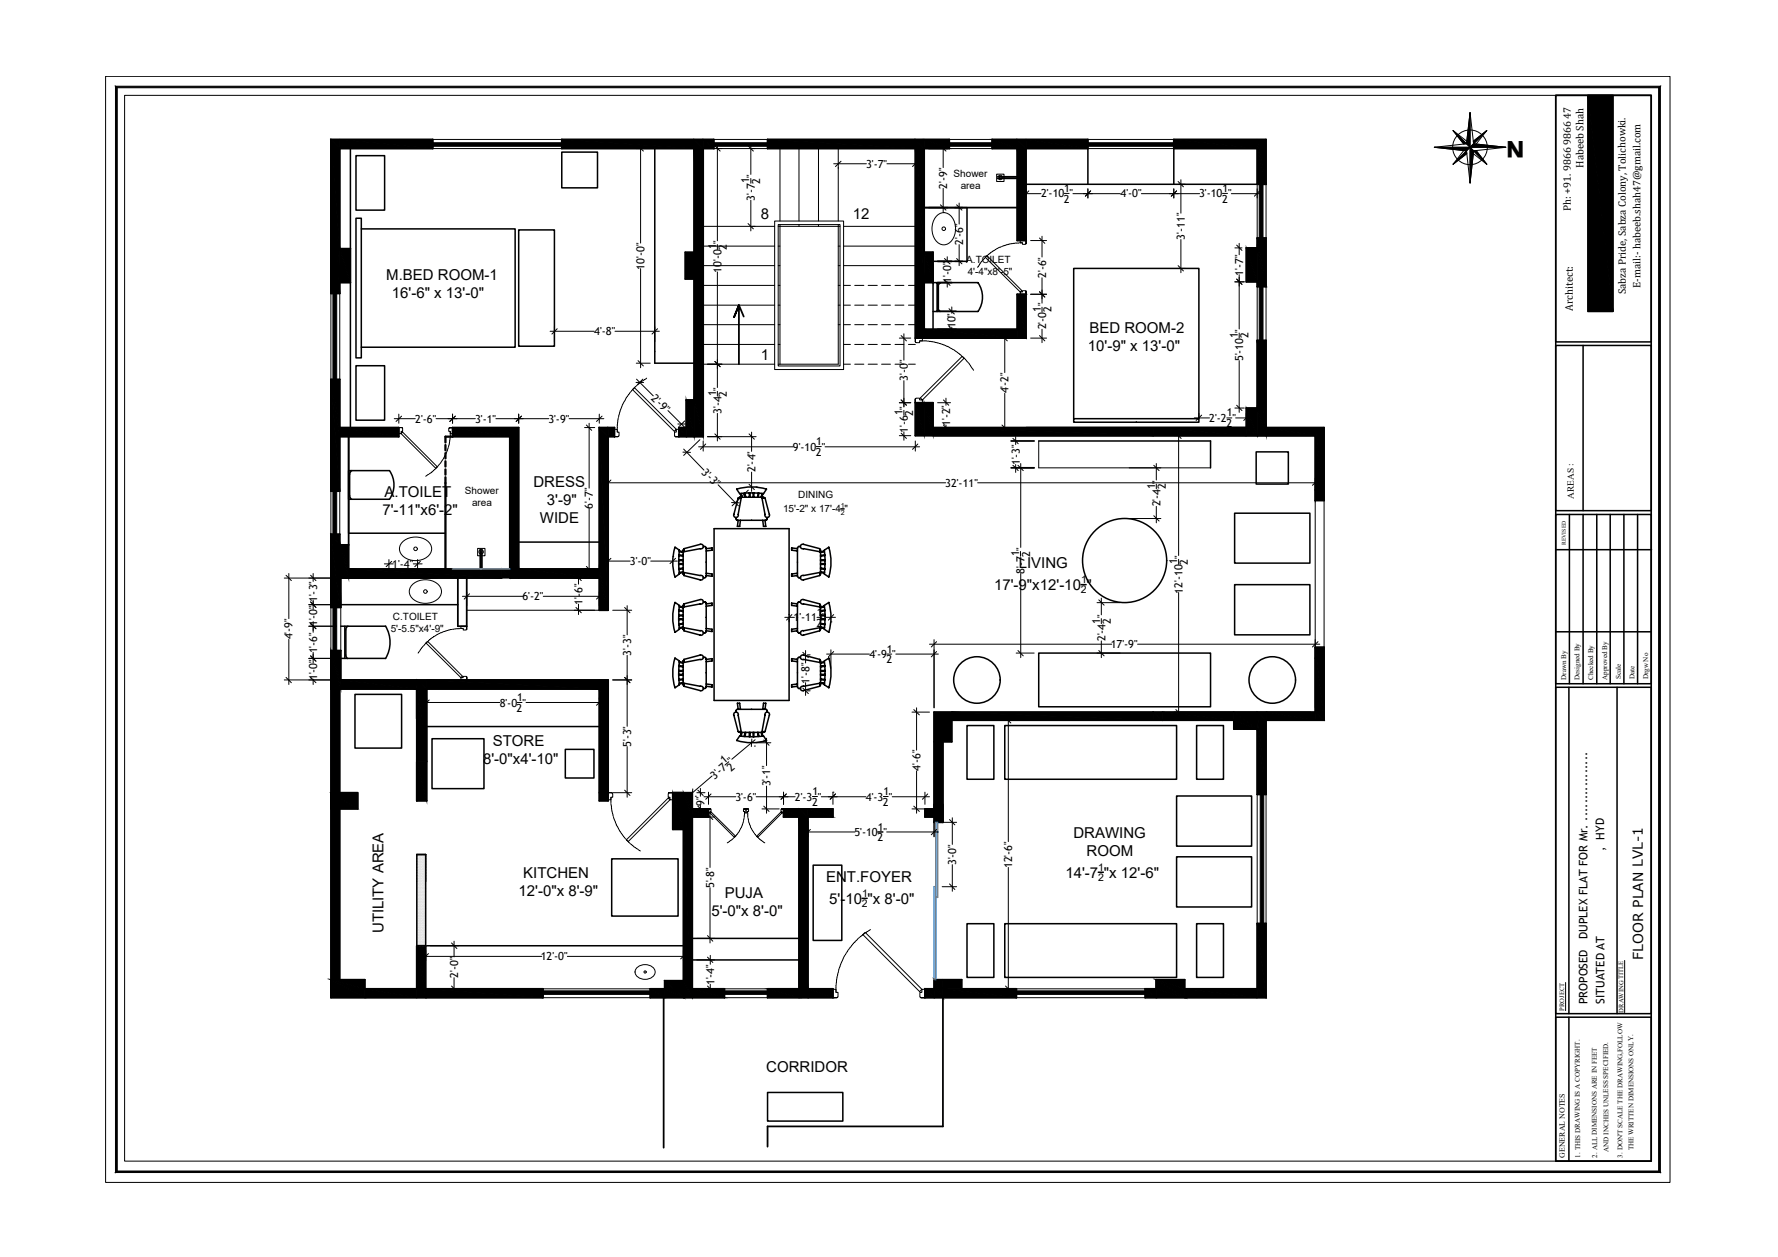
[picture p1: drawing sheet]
<svg xmlns="http://www.w3.org/2000/svg" width="297mm" height="210mm" viewBox="0 0 297 210" stroke-linecap="round" stroke-linejoin="round" font-family="sans-serif">
<defs><g id="words">
<text font-size="3.7" x="254.7" y="23.5" transform="rotate(180 254.7 23.5)">N</text>
<g font-size="2.5">
<text x="127.1" y="36.5">8</text>
<text x="142.4" y="36.5">12</text>
<text x="64.5" y="46.8">M.BED ROOM-1</text>
<text x="65.5" y="49.8">16'-6&quot; x 13'-0&quot;</text>
<text x="181.7" y="58.6">10'-9&quot; x 13'-0&quot;</text>
<text x="182" y="55.6">BED ROOM-2</text>
<text x="127.1" y="60.2">1</text>
<text x="64.2" y="83.1">A.TOILET</text>
<text x="89.1" y="81.4">DRESS</text>
<text x="63.9" y="86.1">7'-11&quot;x6'-2&quot;</text>
<text x="90.2" y="87.4">WIDE</text>
<text x="91.4" y="84.4">3'-9&quot;</text>
<text x="170.2" y="95">LIVING</text>
<text x="166.1" y="98.6">17'-9&quot;x12'-10 &quot;</text>
<text x="82.3" y="124.6">STORE</text>
<text x="80.7" y="127.6">8'-0&quot;x4'-10&quot;</text>
<text x="179.3" y="140">DRAWING</text>
<text x="181.5" y="143">ROOM</text>
<text x="86.6" y="149.7">12'-0&quot;x 8'-9&quot;</text>
<text x="87.4" y="146.7">KITCHEN</text>
<text x="121.1" y="150">PUJA</text>
<text x="138" y="147.4">ENT.FOYER</text>
<text x="178" y="146.6">14'-7 &quot;x 12'-6&quot;</text>
<text x="64.1" y="155.9" transform="rotate(-90 64.1 155.9)">UTILITY AREA</text>
<text x="118.8" y="153">5'-0&quot;x 8'-0&quot;</text>
<text x="138.5" y="151">5'-10 &quot;x 8'-0&quot;</text>
<text x="128" y="179.1">CORRIDOR</text>
</g>
<text font-size="2.3" x="274.5" y="160.3" transform="rotate(-90 274.5 160.3)">FLOOR PLAN LVL-1</text>
<g font-size="2">
<text x="268" y="142.2" transform="rotate(-90 268 142.2)">, HYD</text>
<text x="265.2" y="156.8" transform="rotate(-90 265.2 156.8)">DUPLEX FLAT FOR Mr. ................</text>
<text x="265.2" y="167.8" transform="rotate(-90 265.2 167.8)">PROPOSED</text>
<text x="268" y="167.7" transform="rotate(-90 268 167.7)">SITUATED AT</text>
</g>
<g font-size="1.9">
<text x="144.7" y="28">3'-7&quot;</text>
<text x="125.2" y="30.6" transform="rotate(-90 125.2 30.6)">1</text>
<text x="126.1" y="33.5" transform="rotate(-90 126.1 33.5)">3'-7 &quot;</text>
<text x="127" y="30.7" transform="rotate(-90 127 30.7)">2</text>
<text x="158.2" y="31.5" transform="rotate(-90 158.2 31.5)">2'-9&quot;</text>
<text x="173.9" y="33">2'-10 &quot;</text>
<text x="177.7" y="33.9">2</text>
<text x="177.8" y="32.1">1</text>
<text x="187.2" y="33">4'-0&quot;</text>
<text x="200.3" y="33">3'-10 &quot;</text>
<text x="204.2" y="33.9">2</text>
<text x="204.2" y="32.1">1</text>
<text x="119.6" y="41.7" transform="rotate(-90 119.6 41.7)">1</text>
<text x="120.5" y="40.8" transform="rotate(-90 120.5 40.8)">&quot;</text>
<text x="121.4" y="41.8" transform="rotate(-90 121.4 41.8)">2</text>
<text x="160.9" y="40.9" transform="rotate(-90 160.9 40.9)">2'-6&quot;</text>
<text x="197.9" y="40.1" transform="rotate(-90 197.9 40.1)">3'-11&quot;</text>
<text x="107.7" y="45.1" transform="rotate(-90 107.7 45.1)">10'-0&quot;</text>
<text x="120.5" y="45.6" transform="rotate(-90 120.5 45.6)">10'-0</text>
<text x="158.9" y="47.3" transform="rotate(-90 158.9 47.3)">1'-0&quot;</text>
<text x="174.7" y="46.5" transform="rotate(-90 174.7 46.5)">2'-6&quot;</text>
<text x="207.7" y="46.1" transform="rotate(-90 207.7 46.1)">1'-7&quot;</text>
<text x="173.8" y="52.1" transform="rotate(-90 173.8 52.1)">1</text>
<text x="175.6" y="52.2" transform="rotate(-90 175.6 52.2)">2</text>
<text x="99.3" y="56">4'-8&quot;</text>
<text x="159.6" y="54.8" transform="rotate(-90 159.6 54.8)">10&quot;</text>
<text x="174.7" y="55" transform="rotate(-90 174.7 55)">2'-0 &quot;</text>
<text x="206.8" y="56.4" transform="rotate(-90 206.8 56.4)">1</text>
<text x="208.6" y="56.5" transform="rotate(-90 208.6 56.5)">2</text>
<text x="151.7" y="63.6" transform="rotate(-90 151.7 63.6)">3'-0&quot;</text>
<text x="168.5" y="65.7" transform="rotate(-90 168.5 65.7)">4'-2&quot;</text>
<text x="207.7" y="60.3" transform="rotate(-90 207.7 60.3)">5'-10 &quot;</text>
<text x="69.4" y="70.6">2'-6&quot;</text>
<text x="79.4" y="70.6">3'-1&quot;</text>
<text x="91.6" y="70.6">3'-9&quot;</text>
<text x="108.7" y="66.6" transform="rotate(45 108.7 66.6)">2'-9&quot;</text>
<text x="119.6" y="66.2" transform="rotate(-90 119.6 66.2)">1</text>
<text x="120.5" y="69.1" transform="rotate(-90 120.5 69.1)">3'-4 &quot;</text>
<text x="121.4" y="66.3" transform="rotate(-90 121.4 66.3)">2</text>
<text x="150.7" y="69.4" transform="rotate(-90 150.7 69.4)">1</text>
<text x="152.6" y="69.4" transform="rotate(-90 152.6 69.4)">2</text>
<text x="158.7" y="71.2" transform="rotate(-90 158.7 71.2)">1'-2&quot;</text>
<text x="202" y="70.5">2'-2 &quot;</text>
<text x="204.9" y="71.4">2</text>
<text x="204.9" y="69.6">1</text>
<text x="132.4" y="75.3">9'-10 &quot;</text>
<text x="136.3" y="76.2">2</text>
<text x="136.3" y="74.4">1</text>
<text x="151.6" y="72.3" transform="rotate(-90 151.6 72.3)">1'-6 &quot;</text>
<text x="170.3" y="77.7" transform="rotate(-90 170.3 77.7)">1'-3&quot;</text>
<text x="117.1" y="79" transform="rotate(46 117.1 79)">3'-3&quot;</text>
<text x="126.2" y="78.9" transform="rotate(-90 126.2 78.9)">2'-4&quot;</text>
<text x="157.9" y="81.3">32'-11&quot;</text>
<text x="192.9" y="81.7" transform="rotate(-90 192.9 81.7)">1</text>
<text x="194.8" y="81.8" transform="rotate(-90 194.8 81.8)">2</text>
<text x="99" y="85" transform="rotate(-90 99 85)">6'-7&quot;</text>
<text x="193.8" y="84.6" transform="rotate(-90 193.8 84.6)">2'-4 &quot;</text>
<text x="65.5" y="94.9">1'-4&quot;</text>
<text x="105.2" y="94.4">3'-0&quot;</text>
<text x="170.3" y="92.9" transform="rotate(-90 170.3 92.9)">1</text>
<text x="171.1" y="95.9" transform="rotate(-90 171.1 95.9)">8'-7 &quot;</text>
<text x="172.1" y="93" transform="rotate(-90 172.1 93)">2</text>
<text x="196.6" y="94.2" transform="rotate(-90 196.6 94.2)">1</text>
<text x="198.4" y="94.3" transform="rotate(-90 198.4 94.3)">2</text>
<text x="53" y="100.6" transform="rotate(-90 53 100.6)">1'-3&quot;</text>
<text x="87.3" y="100.3">6'-2&quot;</text>
<text x="97.3" y="101.1" transform="rotate(-90 97.3 101.1)">1'-6&quot;</text>
<text x="197.6" y="99.2" transform="rotate(-90 197.6 99.2)">12'-10 &quot;</text>
<text x="48.9" y="106.8" transform="rotate(-90 48.9 106.8)">4'-9&quot;</text>
<text x="53" y="104.6" transform="rotate(-90 53 104.6)">1'-0&quot;</text>
<text x="132.6" y="103.8">1'-11</text>
<text x="136.4" y="104.7">2</text>
<text x="136.5" y="102.9">1</text>
<text x="137.4" y="103.8">&quot;</text>
<text x="183.8" y="104.2" transform="rotate(-90 183.8 104.2)">1</text>
<text x="184.6" y="107.1" transform="rotate(-90 184.6 107.1)">2'-4 &quot;</text>
<text x="185.6" y="104.2" transform="rotate(-90 185.6 104.2)">2</text>
<text x="53" y="113.6" transform="rotate(-90 53 113.6)">1'-0&quot;</text>
<text x="53" y="109.1" transform="rotate(-90 53 109.1)">1'-6&quot;</text>
<text x="105.4" y="109.5" transform="rotate(-90 105.4 109.5)">3'-3&quot;</text>
<text x="145.2" y="110">4'-9 &quot;</text>
<text x="148.1" y="110.8">2</text>
<text x="148.2" y="109.1">1</text>
<text x="185.5" y="108.3">17'-9&quot;</text>
<text x="83.5" y="118">8'-0 &quot;</text>
<text x="86.3" y="118.9">2</text>
<text x="86.4" y="117.1">1</text>
<text x="135.2" y="114.2" transform="rotate(-90 135.2 114.2)">1'-8&quot;</text>
<text x="105.4" y="124.8" transform="rotate(-90 105.4 124.8)">5'-3&quot;</text>
<text x="119.3" y="130.2" transform="rotate(-40 119.3 130.2)">3'-7 &quot;</text>
<text x="121" y="127.6" transform="rotate(-40 121 127.6)">1</text>
<text x="122.1" y="129" transform="rotate(-40 122.1 129)">2</text>
<text x="128.7" y="131.4" transform="rotate(-90 128.7 131.4)">3'-1&quot;</text>
<text x="153.8" y="128.8" transform="rotate(-90 153.8 128.8)">4'-6&quot;</text>
<text x="117.7" y="134.6" transform="rotate(-90 117.7 134.6)">9&quot;</text>
<text x="122.8" y="133.7">3'-6&quot;</text>
<text x="132.8" y="133.7">2'-3 &quot;</text>
<text x="135.7" y="134.7">2</text>
<text x="135.7" y="132.9">1</text>
<text x="144.6" y="133.7">4'-3 &quot;</text>
<text x="147.5" y="134.7">2</text>
<text x="147.6" y="132.9">1</text>
<text x="142.7" y="139.7">5'-10 &quot;</text>
<text x="146.6" y="140.6">2</text>
<text x="146.6" y="138.8">1</text>
<text x="119.3" y="148.4" transform="rotate(-90 119.3 148.4)">5'-8&quot;</text>
<text x="159.7" y="144.5" transform="rotate(-90 159.7 144.5)">3'-0&quot;</text>
<text x="169.1" y="145" transform="rotate(-90 169.1 145)">12'-6&quot;</text>
<text x="90.3" y="160.4">12'-0&quot;</text>
<text x="76.5" y="163.3" transform="rotate(-90 76.5 163.3)">2'-0&quot;</text>
<text x="119.3" y="164.6" transform="rotate(-90 119.3 164.6)">1'-4&quot;</text>
</g>
<g font-size="1.8">
<text x="264.5" y="28" transform="rotate(-90 264.5 28)">Habeeb Shah</text>
<text x="262.4" y="35.2" transform="rotate(-90 262.4 35.2)">Ph: +91. 9866 9866 47</text>
<text x="262.7" y="51.9" transform="rotate(-90 262.7 51.9)">Architect:</text>
<text x="271.6" y="49.2" transform="rotate(-90 271.6 49.2)">Sabza Pride, Sabza Colony, Tolichowki.</text>
<text x="274.1" y="48.1" transform="rotate(-90 274.1 48.1)">E-mail:- habeeb.shah47@gmail.com</text>
<text x="180.5" y="99.1">2</text>
<text x="180.6" y="97.5">1</text>
<text x="144" y="149.9">1</text>
<text x="183.4" y="147.2">2</text>
<text x="183.5" y="145.5">1</text>
<text x="144" y="151.6">2</text>
</g>
<g font-size="1.7">
<text x="159.3" y="29.5">Shower</text>
<text x="160.5" y="31.5">area</text>
<text x="161.4" y="43.9">A.TOILET</text>
<text x="161.7" y="45.9">4'-4&quot;x8'-5&quot;</text>
<text x="77.7" y="82.5">Shower</text>
<text x="133.3" y="83.2">DINING</text>
<text x="78.9" y="84.5">area</text>
<text x="130.8" y="85.6">15'-2&quot; x 17'-4 &quot;</text>
<text x="65.3" y="105.5">5'-5.5&quot;x4'-9&quot;</text>
<text x="65.6" y="103.6">C.TOILET</text>
</g>
<text font-size="1.6" x="262.9" y="83.3" transform="rotate(-90 262.9 83.3)">AREAS :</text>
<text font-size="1.3" x="261.4" y="193.4" transform="rotate(-90 261.4 193.4)">GENERAL NOTES</text>
<g font-size="1.2">
<text x="140.4" y="84.9">1</text>
<text x="140.4" y="86">2</text>
<text x="261.6" y="113.6" transform="rotate(-90 261.6 113.6)">Drawn By</text>
<text x="263.8" y="113.6" transform="rotate(-90 263.8 113.6)">Designed By</text>
<text x="266.1" y="113.6" transform="rotate(-90 266.1 113.6)">Checked By</text>
<text x="268.5" y="113.6" transform="rotate(-90 268.5 113.6)">Approved By</text>
<text x="270.7" y="113.5" transform="rotate(-90 270.7 113.5)">Scale</text>
<text x="273" y="113.5" transform="rotate(-90 273 113.5)">Date</text>
<text x="275.3" y="113.5" transform="rotate(-90 275.3 113.5)">Drgw No</text>
<text x="263.9" y="193.4" transform="rotate(-90 263.9 193.4)">1. THIS DRAWING IS A COPYRIGHT.</text>
<text x="266.8" y="193.4" transform="rotate(-90 266.8 193.4)">2. ALL DIMENSIONS ARE IN FEET</text>
<text x="268.7" y="192.4" transform="rotate(-90 268.7 192.4)">AND INCHES UNLESS SPECIFIED.</text>
<text x="271" y="193.4" transform="rotate(-90 271 193.4)">3. DON'T SCALE THE DRAWING,FOLLOW</text>
<text x="272.9" y="192.2" transform="rotate(-90 272.9 192.2)">THE WRITTEN DIMENSIONS ONLY.</text>
</g>
<g font-size="1.1">
<text x="261.3" y="168.8" transform="rotate(-90 261.3 168.8)">PROJECT</text>
<text x="271.2" y="169.2" transform="rotate(-90 271.2 169.2)">DRAWING TITLE</text>
</g>
<text font-size=".9" x="261.6" y="91" transform="rotate(-90 261.6 91)">REVISED</text>
</g></defs>
<!-- layer: wall hatch -->
<g fill="#000" stroke="#000" stroke-width=".17">
<path d="M55.3 23.3h1.5v1.5zM55.3 23.3l1.5 23.9v1.8zM55.3 23.3l1.5 18.2v5.7zM55.3 23.3l1.5 1.5v16.7zM56.8 23.3l15.5 1.5h-15.5zM56.8 23.3h15.5v1.5zM93.8 23.3l22.1 1.5h-22.1zM93.8 23.3h22.1v1.5zM115.9 23.3h1.6v1.5zM115.9 23.3l1.6 1.5v48.2zM117.5 23.3l1.7 1.5h-1.7zM117.5 23.3h1.7v1.5z"/>
<path d="M128.2 23.3l24.7 1.5h-24.7zM128.2 23.3h24.7v1.5zM152.9 24.8l1.5 31.7h-1.5zM152.9 23.3l1.5 33.2zM152.9 23.3l1.5 23.9v7.8zM152.9 23.3l1.5 18.8v5.1zM152.9 23.3l1.5 1.5v17.3zM152.9 23.3h1.5v1.5zM154.4 23.3l4.2 1.5h-4.2zM154.4 23.3h4.2v1.5zM165.7 23.3l4.2 1.5h-4.2zM165.7 23.3h4.2v1.5z"/>
<path d="M169.9 23.3h1.5v1.5zM169.9 23.3l1.5 1.5v15.4zM171.4 23.3l10.3 1.5h-10.3zM171.4 23.3h10.3v1.5zM196.1 23.3l13.9 1.5h-13.9zM196.1 23.3h13.9v1.5zM210 23.3h1.5v7.5zM210 24.8l1.5 6h-1.5zM210 39.8h1.5v8.1zM210 23.3l1.5 7.5-1.5-6zM55.3 23.3l1.5 25.7h-1.5zM56.8 41.5h1.7v5.7z"/>
<path d="M56.8 41.5l1.7 5.7h-1.7zM154.4 42.1l1.5 5.1h-1.5zM154.4 42.1h1.5v5.1zM154.4 55l15.5 1.5h-15.5zM154.4 55h15.5v1.5zM169.9 49.2h1.5v7.3zM169.9 49.2l1.5 7.3-1.5-1.5zM169.9 55l1.5 1.5h-1.5zM169.9 23.3l1.5 16.9-1.5-15.4zM169.9 24.8l1.5 15.4h-1.5zM208.2 41.4l1.8 5.7h-1.8zM208.2 41.4h1.8v5.7z"/>
<path d="M210 56.9h1.5v14.5zM210 56.9l1.5 14.5v1.4zM210 39.8l1.5 8.1-1.5-6.5zM210 47.1l1.5 .8h-1.5zM210 41.4l1.5 6.5-1.5-.8zM55.3 63.4l1.5 18.7h-1.5zM55.3 63.4h1.5v8zM55.3 63.4l1.5 9.6v9.1zM55.3 63.4l1.5 8v1.6zM56.8 71.4l9.8 1.6h-9.8zM56.8 71.4h9.8v1.6zM75.6 71.4l9.6 1.6h-9.6z"/>
<path d="M75.6 71.4h9.6v1.6zM85.2 71.4h.1v25.2zM85.3 71.4l1.3 25.2h-1.3zM85.3 71.4h1.3v23.7zM85.3 71.4l1.3 25.2zM100.1 71.4h1.5v1.6zM100.1 71.4l1.5 1.6v29zM101.6 71.4l1 1.6h-1zM101.6 71.4h1v1.6zM113.4 71.4l1.2 1.6h-1.2zM113.4 71.4h1.2v1.6zM114.6 66.8h1.3v6.2z"/>
<path d="M114.6 71.4l1.3 1.6h-1.3zM114.6 66.8l1.3 6.2-1.3-1.6zM115.9 66.8l1.6 6.2h-1.6zM115.9 23.3l1.6 49.7zM115.9 24.8l1.6 48.2-1.6-6.2zM152.9 67.3l1.5 5.5h-1.5zM152.9 67.3h1.5v5.5zM154.4 67.3l1.5 5.5h-1.5zM154.4 67.3h1.5v4.1zM154.4 67.3l1.5 4.1v1.4zM155.9 71.4l36.7 1.4h-36.7zM155.9 71.4h36.7v1.4z"/>
<path d="M192.6 71.4l15.6 1.4h-15.6zM192.6 71.4h15.6v1.4zM208.2 68.2h1.8v4.6zM208.2 68.2l1.8 4.6-1.8-1.4zM208.2 71.4l1.8 1.4h-1.8zM210 68.2l1.5 4.6h-1.5zM210 56.9l1.5 15.9-1.5-4.6zM211.5 71.4l8.2 1.4h-8.2zM211.5 71.4h8.2v1.4zM219.7 71.4h1.5v12.2zM219.7 72.8l1.5 10.8h-1.5zM55.3 89.3l1.5 12.2h-1.5z"/>
<path d="M55.3 89.3h1.5v1.7zM55.3 89.3l1.5 1.7v10.5zM56.8 91l.1 10.5h-.1zM56.8 91h.1v5.6zM56.8 91l.1 10.5zM56.9 91l1.3 5.6h-1.3zM56.9 91h1.3v4.1zM56.9 91l1.3 4.1v1.5zM58.2 95.1l25.6 1.5h-25.6zM58.2 95.1h25.6v1.5zM83.8 95.1l1.4 1.5h-1.4zM83.8 95.1h1.4v1.5z"/>
<path d="M85.2 95.1l.1 1.5h-.1zM85.2 71.4l.1 25.2zM85.2 73l.1 23.6-.1-1.5zM86.6 95.1l13.5 1.5h-13.5zM86.6 95.1h13.5v1.5zM219.7 71.4l1.5 12.2-1.5-10.8zM55.3 108.7l1.6 6.4h-1.6zM55.3 108.7h1.6v4.9zM55.3 108.7l1.6 4.9v1.5zM56.9 113.6l12.7 1.5h-12.7zM56.9 113.6h12.7v1.5zM69.6 115.1l1.7 12.2h-1.7z"/>
<path d="M69.6 113.6l1.7 1.5v12.2zM69.6 113.6h1.7v1.5zM71.3 113.6l28.8 1.5h-28.8zM71.3 113.6h28.8v1.5zM100.1 113.6h1.5v20.2zM100.1 115.1l1.5 18.7h-1.5zM100.1 71.4l1.5 30.6-1.5-6.9zM100.1 96.6l1.5 5.4h-1.5zM100.1 95.1l1.5 6.9-1.5-5.4zM210 119l1.5 1.3v12.4zM219.7 108.1h1.5v12.2zM55.3 132.4l4.5 2.7h-4.5z"/>
<path d="M55.3 132.4h4.5v2.7zM69.6 127.3h1.7v6.5zM69.6 127.3l1.7 6.5h-1.7zM69.6 113.6l1.7 13.7-1.7-12.2zM100.1 113.6l1.5 20.2-1.5-18.7zM112.4 132.4l1.8 6.2h-1.8zM112.4 132.4h1.8v6.2zM114.2 132.4h1.4v2.7zM114.2 132.4l1.4 34.3zM114.2 132.4l1.4 4.1v28.7zM114.2 132.4l1.4 2.7v1.4zM115.6 135.1l2.7 1.4h-2.7z"/>
<path d="M115.6 135.1h2.7v1.4zM130.9 135.1l2.6 1.4h-2.6zM130.9 135.1h2.6v1.4zM133.5 135.1l1.4 31.6zM133.5 135.1l1.4 1.4v28.7zM133.5 135.1h1.4v1.4zM134.9 135.1l4.2 1.4h-4.2zM134.9 135.1h4.2v1.4zM159 119l33.6 1.3h-33.6zM159 119h33.6v1.3zM192.6 119l1.5 1.3h-1.5zM192.6 119h1.5v1.3z"/>
<path d="M194.1 119l12 1.3h-12zM194.1 119h12v1.3zM206.1 119l3.9 2.8-3.9-1.5zM206.1 119h3.9v2.8zM206.1 120.3l3.9 1.5h-3.9zM210 121.8l1.5 10.9h-1.5zM210 119l1.5 13.7-1.5-10.9zM210 119h1.5v1.3zM211.5 119l8.2 1.3h-8.2zM211.5 119h8.2v1.3zM219.7 108.1l1.5 12.2-1.5-1.3zM219.7 119l1.5 1.3h-1.5z"/>
<path d="M69.6 158h1.5v7.2zM69.6 158l1.5 7.2v1.5zM210 154.3h1.5v12.4zM55.3 163.7l5.6 3h-5.6zM55.3 163.7h5.6v1.5zM55.3 163.7l5.6 1.5v1.5zM60.9 165.2l8.7 1.5h-8.7zM60.9 165.2h8.7v1.5zM69.6 165.2l1.5 1.5h-1.5zM69.6 158l1.5 8.7-1.5-1.5zM71.1 165.2l19.6 1.5h-19.6zM71.1 165.2h19.6v1.5z"/>
<path d="M108.6 165.2l2.4 1.5h-2.4zM108.6 165.2h2.4v1.5zM111 163.8l3.2 2.9-3.2-1.5zM111 163.8h3.2v2.9zM111 165.2l3.2 1.5h-3.2zM114.2 163.8l1.4 2.9h-1.4zM114.2 132.4l1.4 34.3-1.4-28.1zM114.2 138.6l1.4 28.1-1.4-2.9zM115.6 165.2l5.4 1.5h-5.4zM115.6 165.2h5.4v1.5zM128.2 165.2l5.3 1.5h-5.3zM128.2 165.2h5.3v1.5z"/>
<path d="M133.5 165.2l1.4 1.5h-1.4zM133.5 136.5l1.4 30.2-1.4-1.5zM134.9 165.2l4.2 1.5h-4.2zM134.9 165.2h4.2v1.5zM154.5 165.2l1.5 1.5h-1.5zM154.5 165.2h1.5v1.5zM156 163.7h1.5v1.5zM156 165.2l1.5 1.5h-1.5zM156 163.7l1.5 1.5v1.5zM156 163.7l1.5 3-1.5-1.5zM157.5 165.2l12.3 1.5h-12.3zM157.5 165.2h12.3v1.5z"/>
<path d="M191.3 165.2l1.8 1.5h-1.8zM191.3 165.2h1.8v1.5zM193.1 163.7l4.8 3-4.8-1.5zM193.1 163.7h4.8v1.5zM193.1 165.2l4.8 1.5h-4.8zM193.1 163.7l4.8 1.5v1.5zM197.9 165.2l12.1 1.5h-12.1zM197.9 165.2h12.1v1.5zM210 165.2l1.5 1.5h-1.5zM210 154.3l1.5 12.4-1.5-1.5z"/>
<path d="M114.5 42.1h1.4v4.5h-1.4z" fill-rule="evenodd"/>
<path d="M55.3 115.1h1.5v48.6h-1.5z" fill-rule="evenodd"/>
<path d="M156 119h3v4.9h-1.5v13.5h-1.5v-.9h-1.5v-1.4h1.5z" fill-rule="evenodd"/>
<path d="M157.5 163.7h3.1v1.5h-3.1z" fill-rule="evenodd"/>
</g>
<!-- layer: wall -->
<path d="M58.5 24.8v16.7M109.4 24.8v33.9M171.4 30.8h38.6M181.7 24.8v6M196.1 24.8v6M58.5 47.2v24.2M115.9 44.4v-2.3h-1.4v4.5h1.4M86.6 90.6h13.5M55.3 115.1v48.6M56.8 115.1v48.6M71.3 121.4h28.8M71.1 158v-15.2h-1.5v15.2h44.6" fill="none" stroke="#000" stroke-width=".25"/>
<!-- layer: window -->
<g fill="none" stroke="#000" stroke-width=".17">
<path d="M72.3 23.3h21.5M72.3 24.8h21.5M119.2 23.3h9M119.2 24.8h9M158.6 23.3h7.1M158.6 24.8h7.1M181.7 23.3h14.4M181.7 24.8h14.4M210 30.8v9M211.5 30.8v9M55.3 49v14.4M56.8 49v14.4"/>
<path d="M210 47.9v9M211.5 47.9v9M55.3 82.1v7.2M56.8 82.1v7.2M219.7 83.6v24.5M221.2 83.6v24.5M55.3 101.5v7.2M56.9 101.5v7.2M71.3 115.1v12.2M210 132.7v21.6M211.5 132.7v21.6M90.7 165.2h17.9"/>
<path d="M90.7 166.7h17.9M121 165.2h7.2M121 166.7h7.2M169.8 165.2h21.5M169.8 166.7h21.5"/>
</g>
<g fill="#000" stroke="#000" stroke-width=".17">
<path d="M72.3 23.8h21.5v.6h-21.5z" fill-rule="evenodd"/>
<path d="M119.2 23.8h9v.6h-9z" fill-rule="evenodd"/>
<path d="M158.6 23.8h7.1v.6h-7.1z" fill-rule="evenodd"/>
<path d="M181.7 23.8h14.4v.6h-14.4z" fill-rule="evenodd"/>
<path d="M210.3 30.8h.7v9h-.7z" fill-rule="evenodd"/>
<path d="M210.3 47.9h.7v9h-.7z" fill-rule="evenodd"/>
<path d="M55.6 49h.6v14.4h-.6z" fill-rule="evenodd"/>
<path d="M55.6 82.1h.6v7.2h-.6z" fill-rule="evenodd"/>
<path d="M55.6 101.5h.6v7.2h-.6z" fill-rule="evenodd"/>
<path d="M210.5 132.7h.6v21.6h-.6z" fill-rule="evenodd"/>
<path d="M90.7 165.5h17.9v.6h-17.9z" fill-rule="evenodd"/>
<path d="M121 165.5h7.2v.6h-7.2z" fill-rule="evenodd"/>
<path d="M169.8 165.5h21.5v.6h-21.5z" fill-rule="evenodd"/>
</g>
<!-- layer: wall -->
<g fill="none" stroke="#000" stroke-width=".3">
<path d="M55.3 23.3h17v1.5h-15.5v16.7h1.7v5.7h-1.7v1.8h-1.5zM93.8 23.3h25.4v1.5h-1.7v48.2h-4.1v-1.6h1.2v-4.6h1.3v-42h-22.1zM128.2 23.3h30.4v1.5h-4.2v17.3h1.5v5.1h-1.5v7.8h15.5v-5.8h1.5v7.3h-18.5v-31.7h-24.7zM154.4 34.7h15.5M165.7 23.3h16v1.5h-10.3v15.4h-1.5v-15.4h-4.2zM196.1 23.3h15.4v7.5h-1.5v-6h-13.9zM124.2 52.9l-.8-1.9-.8 2 .8-2v9.8M156.6 47.2h2.4M156.6 43.7h2.4M208.2 41.4h1.8v-1.6h1.5v8.1h-1.5v-.8h-1.8zM55.3 63.4h1.5v8h9.8v1.6h-9.8v9.1h-1.5zM58.2 73v22.1h27v-22.1h-9.6v-1.6h11v23.7h13.5v-23.7h2.5v1.6h-1v29h-1.5v-5.4h-14.8"/>
<path d="M152.9 67.3h3v4.1h52.3v-3.2h1.8v-11.3h1.5v14.5h9.7v12.2h-1.5v-10.8h-66.8zM168.9 73.7h3.8M168.9 78.2h3.8M58.2 91h-1.4v-1.7h-1.5v12.2h1.6v-4.9h26.9M76.5 96.6v8h1.5v-8M55.3 108.7h1.6v4.9h44.7v20.2h-1.5v-18.7h-28.8v18.7h-1.7v-18.7h-14.3zM159 119v4.9h-1.5v13.5h-1.5v-.9h-1.5v-1.4h1.5v-16.1h63.7v-10.9h1.5v12.2h-9.7v12.4h-1.5v-10.9h-3.9v-1.5h-47.1M55.3 132.4h4.5v2.7h-4.5zM112.4 132.4h3.2v2.7h2.7v1.4h-2.7v28.7h5.4v1.5h-12.4v-1.5h2.4v-1.4h3.2v-25.2h-1.8zM130.9 135.1h8.2v1.4h-4.2v28.7h4.2v1.5h-10.9v-1.5h5.3v-28.7h-2.6zM69.6 165.2v-7.2h1.5v7.2h19.6v1.5h-35.4v-3h5.6v1.5h8.9M110.9 166.7v25"/>
<path d="M154.5 165.2h1.5v-1.5h4.6v1.5h9.2v1.5h-15.3zM157.5 166.7v21.5h-29.3v3.4M191.3 165.2h1.8v-1.5h4.8v1.5h12.1v-10.9h1.5v12.4h-20.2z"/>
</g>
<!-- layer: STEP -->
<g fill="none" stroke="#000" stroke-width=".17">
<path d="M117.5 37.8h11.9M129.4 36.9h11.5v24.8h-11.5zM130 37.5h10.3v23.6h-10.3zM130 37.8h10.3M130.3 24.8v12.1M130.3 37.5v23.3M133.5 24.8v12.1M133.5 37.5v.3M136.7 24.8v12.1M136.7 37.5v.3M140 37.5v23.3h-10M140 24.8v12.1"/>
<path d="M140.9 37.8h12M117.5 41.1h11.9M117.5 44.4h11.9M117.5 47.7h11.9M117.5 51h11.9M117.5 54.2h11.9M117.5 57.5h11.9M130 41.1h.3M130 44.4h.3M130 47.7h.3M130 51h.3M130 54.2h.3"/>
<path d="M130 57.5h.3M140 41.1h.3M140 44.4h.3M140 47.7h.3M140 51h.3M140 54.2h.3M140.9 41.1h12M140.9 44.4h12M140.9 47.7h1.2M140.9 51h1.2M140.9 54.2h1.2M140.9 57.5h1.2"/>
<path d="M142.8 47.7h1.5M142.8 51h1.5M142.8 54.2h1.5M142.8 57.5h1.5M145 47.7h1.5M145 51h1.5M145 54.2h1.5M145 57.5h1.5M147.3 47.7h1.4M147.3 51h1.4M147.3 54.2h1.4M147.3 57.5h1.4"/>
<path d="M149.5 47.7h1.5M149.5 51h1.5M149.5 54.2h1.5M149.5 57.5h1.5M151.8 47.7h1.1M151.8 51h1.1M151.8 54.2h1.1M151.8 57.5h1.1M117.5 60.8h11.9M140.9 60.8h1.2M142.8 60.8h1.5M145 60.8h1.5"/>
<path d="M147.3 60.8h1.4M149.5 60.8h1.5M151.8 60.8h1.1M51.6 96.6h4.6M51.9 96.1l.9 .9M52.3 95.8v1.3M56.9 96.6h16.2M51.6 113.6h4.6M51.6 110h4.6M51.6 104.6h4.6M51.6 101h4.6M51.9 113.2l.9 .9"/>
<path d="M51.9 109.6l.9 .9M51.9 104.2l.9 .8M51.9 100.6l.9 .9M52.3 100.3v1.5M52.3 103.9v1.7M52.3 109v1.8M52.3 113.5v.9M78 102h22.1"/>
</g>
<!-- layer: wall hatch -->
<g fill="none" stroke="#e2e3e4" stroke-width=".25">
<path d="M69.6 143.2h.2M69.6 143.7h.2M69.6 144.2h.2M69.6 144.7h.2M69.6 145.1h.2M69.6 145.6h.2M69.6 146.1h.2M69.6 146.5h.2M69.6 147h.2M69.6 147.5h.2M69.6 148h.2M69.6 148.4h.2"/>
<path d="M69.6 148.9h.2M69.6 149.4h.2M69.6 149.9h.2M69.6 150.3h.2M69.6 150.8h.2M69.6 151.3h.2M69.6 151.8h.2M69.6 152.2h.2M69.6 152.7h.2M69.6 153.2h.2M69.6 153.7h.2M69.6 154.1h.2"/>
<path d="M69.6 154.6h.2M69.6 155.1h.2M69.6 155.5h.2M69.6 156.1h.2M69.6 156.5h.2M69.6 157h.2M69.6 157.5h.2M69.6 158h.2M69.8 143h.2M69.8 143.5h.2M69.8 143.9h.2M69.8 144.4h.2"/>
<path d="M69.8 144.9h.2M69.8 145.3h.2M69.8 145.9h.2M69.8 146.3h.2M69.8 146.8h.2M69.8 147.2h.2M69.8 147.7h.2M69.8 148.2h.2M69.8 148.7h.2M69.8 149.2h.2M69.8 149.6h.2M69.8 150.1h.2"/>
<path d="M69.8 150.6h.2M69.8 151.1h.2M69.8 151.5h.2M69.8 152h.2M69.8 152.5h.2M69.8 153h.2M69.8 153.4h.2M69.8 153.9h.2M69.8 154.4h.2M69.8 154.9h.2M69.8 155.3h.2M69.8 155.8h.2"/>
<path d="M69.8 156.3h.2M69.8 156.7h.2M69.8 157.2h.2M69.8 157.7h.2M70 143.2h.3M70 143.7h.3M70 144.2h.3M70 144.7h.3M70 145.1h.3M70 145.6h.3M70 146.1h.3M70 146.5h.3"/>
<path d="M70 147h.3M70 147.5h.3M70 148h.3M70 148.4h.3M70 148.9h.3M70 149.4h.3M70 149.9h.3M70 150.3h.3M70 150.8h.3M70 151.3h.3M70 151.8h.3M70 152.2h.3"/>
<path d="M70 152.7h.3M70 153.2h.3M70 153.7h.3M70 154.1h.3M70 154.6h.3M70 155.1h.3M70 155.5h.3M70 156.1h.3M70 156.5h.3M70 157h.3M70 157.5h.3M70 158h.3"/>
<path d="M70.3 143h.2M70.3 143.5h.2M70.3 143.9h.2M70.3 144.4h.2M70.3 144.9h.2M70.3 145.3h.2M70.3 145.9h.2M70.3 146.3h.2M70.3 146.8h.2M70.3 147.2h.2M70.3 147.7h.2M70.3 148.2h.2"/>
<path d="M70.3 148.7h.2M70.3 149.2h.2M70.3 149.6h.2M70.3 150.1h.2M70.3 150.6h.2M70.3 151.1h.2M70.3 151.5h.2M70.3 152h.2M70.3 152.5h.2M70.3 153h.2M70.3 153.4h.2M70.3 153.9h.2"/>
<path d="M70.3 154.4h.2M70.3 154.9h.2M70.3 155.3h.2M70.3 155.8h.2M70.3 156.3h.2M70.3 156.7h.2M70.3 157.2h.2M70.3 157.7h.2M70.5 143.2h.3M70.5 143.7h.3M70.5 144.2h.3M70.5 144.7h.3"/>
<path d="M70.5 145.1h.3M70.5 145.6h.3M70.5 146.1h.3M70.5 146.5h.3M70.5 147h.3M70.5 147.5h.3M70.5 148h.3M70.5 148.4h.3M70.5 148.9h.3M70.5 149.4h.3M70.5 149.9h.3M70.5 150.3h.3"/>
<path d="M70.5 150.8h.3M70.5 151.3h.3M70.5 151.8h.3M70.5 152.2h.3M70.5 152.7h.3M70.5 153.2h.3M70.5 153.7h.3M70.5 154.1h.3M70.5 154.6h.3M70.5 155.1h.3M70.5 155.5h.3M70.5 156.1h.3"/>
<path d="M70.5 156.5h.3M70.5 157h.3M70.5 157.5h.3M70.5 158h.3M70.8 143h.2M70.8 143.5h.2M70.8 143.9h.2M70.8 144.4h.2M70.8 144.9h.2M70.8 145.3h.2M70.8 145.9h.2M70.8 146.3h.2"/>
<path d="M70.8 146.8h.2M70.8 147.2h.2M70.8 147.7h.2M70.8 148.2h.2M70.8 148.7h.2M70.8 149.2h.2M70.8 149.6h.2M70.8 150.1h.2M70.8 150.6h.2M70.8 151.1h.2M70.8 151.5h.2M70.8 152h.2"/>
<path d="M70.8 152.5h.2M70.8 153h.2M70.8 153.4h.2M70.8 153.9h.2M70.8 154.4h.2M70.8 154.9h.2M70.8 155.3h.2M70.8 155.8h.2M70.8 156.3h.2M70.8 156.7h.2M70.8 157.2h.2M70.8 157.7h.2"/>
<path d="M71 143.2h.1M71 143.7h.1M71 144.2h.1M71 144.7h.1M71 145.1h.1M71 145.6h.1M71 146.1h.1M71 146.5h.1M71 147h.1M71 147.5h.1M71 148h.1M71 148.4h.1"/>
<path d="M71 148.9h.1M71 149.4h.1M71 149.9h.1M71 150.3h.1M71 150.8h.1M71 151.3h.1M71 151.8h.1M71 152.2h.1M71 152.7h.1M71 153.2h.1M71 153.7h.1M71 154.1h.1"/>
<path d="M71 154.6h.1M71 155.1h.1M71 155.5h.1M71 156.1h.1M71 156.5h.1M71 157h.1M71 157.5h.1M71 158h.1"/>
</g>
<!-- layer: doors -->
<g fill="none" stroke="#000" stroke-width=".17">
<path d="M152.9 56.5v.6v-.6h1.2v.5h-.5v.2h-.6l-.1-.1M153.6 57h.2M153.9 57h.2M154.2 57h.1M154.4 57h.2M154.7 57h.2M155 57h.2M155.3 57h.2M155.6 57.1h.1M155.8 57.1h.2M156.1 57.2h.2M156.4 57.2l.2 .1"/>
<path d="M156.7 57.3h.1M156.9 57.4h.2M157.2 57.5h.2M157.5 57.5l.1 .1M157.7 57.6l.2 .1M158 57.8h.1M158.2 57.8l.2 .1M158.5 58l.2 .1M158.7 58.1l.2 .1M159 58.3h.1M159.2 58.4l.2 .1M159.5 58.5l.1 .1"/>
<path d="M159.7 58.7l.1 .1M159.9 58.9l.1 .1M160.1 59l.2 .2M160.3 59.2l.2 .1M160.6 59.4l.1 .1M160.8 59.6l.1 .1M161 59.8l.1 .1M161.2 60l.1 .1M163.4 44.6l-.1 .1M163.5 44.4l-.1 .1M163.6 44.1v.2M163.8 43.9l-.1 .2"/>
<path d="M164 43.7l-.1 .1M164.2 43.5l-.2 .1M164.4 43.3l-.2 .1M164.5 43.1l-.1 .1M164.6 43l.3-.3 5.8 5.8-.3 .3zM164.7 42.9l-.1 .1M165 42.7l-.2 .1M165.2 42.5l-.2 .1M165.4 42.3l-.2 .1M165.6 42.1l-.2 .2M165.8 42l-.1 .1M166.1 41.8l-.2 .1"/>
<path d="M166.3 41.7l-.2 .1M166.5 41.5l-.1 .1M166.8 41.4l-.2 .1M167 41.3l-.1 .1M167.3 41.2l-.2 .1M167.6 41.1l-.2 .1M167.8 41l-.1 .1M168.1 40.9l-.2 .1M168.4 40.8l-.2 .1M168.6 40.8h-.1M168.7 40.7h.2M169 40.7h.2"/>
<path d="M169.3 40.7h.2M169.6 40.6h.1M169.8 40.6h.2M170.3 40.6h-.2M170.4 48.8h.4v-.2h.6v.6v-.5v.5h-1zM170.4 40.6h.2M170.7 40.6h.1M171.4 49.2h.1M171.4 40.2v.5v-.5h-1v.4h.4v.2h.5l.1-.1M66.6 71.4h.1M66.6 71.4h.5h-.5h.5l.2 .2v.5h-.3v.3h-.4zM67 72.4l.3-.2 5.8 5.8-.3 .2z"/>
<path d="M71.2 79.5l-.1 .1M71.4 79.3l-.1 .2M71.7 79.2l-.2 .1M71.9 79l-.2 .1M72.1 78.9l-.1 .1M72.3 78.7l-.1 .1M72.5 78.5l-.1 .1M72.8 78.3l-.2 .2M72.9 78.1l-.1 .1M73.1 77.9l-.1 .1M73.3 77.7l-.1 .1M73.5 77.5l-.2 .1"/>
<path d="M73.6 77.3v.1M73.8 77l-.1 .2M73.9 76.8v.1M74.1 76.6l-.1 .1M74.2 76.3v.2M74.4 76l-.1 .2M74.5 75.8l-.1 .2M74.6 75.5l-.1 .2M74.7 75.3v.2M74.8 75l-.1 .2M74.9 74.8l-.1 .1M75 74.5l-.1 .1"/>
<path d="M75 74.2v.2M75.1 71.5l-.1 .1v.5h.2v.3h.4v-.9h-.5h.5M75.1 73.9l-.1 .2M75.1 73.7v.1M75.2 73.4l-.1 .2M75.2 73.1v.2M75.2 72.1v.1M75.2 72.3v.1M75.2 72.5v.2M75.2 72.8v.2M102.6 73h.6h-.6v-1.3h.5v.5h.3v.6l-.2 .2M103.1 70.9v.2"/>
<path d="M103.1 71.2v.2M103.1 71.5v.1M103.1 71.8v.1M103.1 72v.2M103.2 70.6v.2M103.2 70.4v.1M103.2 70.1v.2M103.3 69.8l-.1 .2M103.4 69.5l-.1 .2M103.4 69.3v.1M103.5 69l-.1 .2M103.6 68.7l-.1 .2"/>
<path d="M103.7 68.5l-.1 .1M103.7 68.2v.2M103.9 67.9l-.1 .2M104 67.7l-.1 .1M104.1 67.4l-.1 .2M104.2 67.2l-.1 .1M104.4 66.9l-.1 .2M104.5 66.7l-.1 .2M104.6 66.4l-.1 .2M104.8 66.2l-.1 .1M105 66l-.2 .1M105.1 65.8l-.1 .1"/>
<path d="M105.3 65.5l-.1 .2M105.5 65.3l-.1 .2M105.6 65.1l.4-.3 7 6.9-.4 .4zM105.6 65.1l-.1 .1M105.9 64.9l-.2 .1M106 64.7l-.1 .1M106.2 64.5l-.1 .2M106.5 64.3l-.2 .1M106.7 64.1l-.2 .2M106.9 64l-.1 .1M107.1 63.8l-.1 .1M107.3 63.6l-.1 .1"/>
<path d="M107.6 63.5l-.2 .1M107.8 63.3l-.2 .1M108 63.2l-.1 .1M113 71.7h.4v1.3l-.7-.1v-.7h.3zM113.4 73h.1M152.9 67.3h.1M152.9 66.6l.7-.1v.3h.5v.5h-1.2zM153.7 66.5l7-7 .4 .3-7 7zM161.4 60.2l.1 .1M161.5 60.4l.2 .1M161.7 60.6l.2 .1M161.9 60.8l.1 .2"/>
<path d="M162.1 61.1l.1 .1M162.2 61.3l.1 .1M162.4 61.5l.1 .2M162.5 61.7l.1 .2M69.9 109l-.1 .1M70 108.8v.1M70.2 108.6l-.1 .1M70.4 108.3l-.1 .2M70.6 108.1l-.2 .2M70.7 107.9l-.1 .1M70.9 107.7l-.1 .1M71.1 107.5l-.1 .1"/>
<path d="M71.1 107.4l.3-.2 5.8 5.8-.2 .2zM71.3 107.3l-.2 .1M71.5 107.1l-.1 .1M71.7 106.9l-.1 .1M72 106.7l-.2 .2M72.2 106.6l-.2 .1M72.4 106.4l-.2 .1M72.6 106.3l-.1 .1M72.9 106.1l-.2 .1M73.1 106l-.1 .1M73.3 105.8l-.1 .1M73.6 105.7l-.2 .1"/>
<path d="M73.9 105.6l-.2 .1M74.2 105.5l-.3 .1M74.4 105.4l-.2 .1M74.7 105.3l-.2 .1M75 105.3h-.3M75.2 105.2l-.2 .1M75.3 105.2h.2M75.6 105.1h.2M75.8 105.1h.3M76.1 105h.2M76.4 105h.2M76.9 105h-.2"/>
<path d="M77 113.2h.4v-.2h.5l.1 .6v-.5v.5h-1zM77 105h.2M77.2 105h.2M78 113.6h.1M78 104.6v.5v-.5h-1v.4h.4v.3h.4l.2-.2M101.6 132.4h.6h-.6v1.2h.5v-.4h.2v-.6l-.1-.2M102.1 134.3v.2M102.1 133.2v.2M102.1 133.4v.2M102.1 133.7v.2M102.1 134v.2M102.1 134.5v.3"/>
<path d="M102.1 134.8v.2M102.2 135.1v.2M102.2 135.4v.2M102.3 135.6v.3M102.3 135.9l.1 .2M102.4 136.2v.2M102.5 136.5v.2M102.6 136.7v.2M102.6 137l.1 .2M102.8 137.3v.1M102.9 137.5v.2M102.9 137.8l.1 .2"/>
<path d="M103.1 138l.1 .2M103.2 138.3l.1 .1M103.4 138.5v.2M103.5 138.8l.1 .2M103.7 139v.2M103.8 139.2l.1 .2M104 139.5l.1 .1M104.1 139.7l.2 .1M104.3 139.9l.1 .2M111.7 132.5l.7-.1h-.7h.7v1.2h-.5v-.4h-.3zM112.4 132.4h.1M118.3 135.1h.1"/>
<path d="M118.3 135.1l.5 .1v.4h-.2v.2h-.3zM118.8 135.6l4.1 4.1-.2 .2-4.1-4.1zM122.7 139.8l-.1 .2M122.9 139.7l-.1 .1M123.1 139.4l-.1 .2M123.3 139.2l-.2 .2M123.4 139l-.1 .1M123.6 138.7l-.1 .2M123.7 138.5l-.1 .2M123.8 138.3l-.1 .1M123.9 138v.2M124 137.7v.2"/>
<path d="M124.1 137.5v.1M124.2 137.2l-.1 .2M124.2 136.9v.2M124.3 135.1l-.1 .5h.2v.2h.2v-.7h-.3h.7h-.4v.7h.3v-.2h.1v-.5M124.3 136.7v.1M124.3 136.4v.1M124.4 136.1l-.1 .2M124.4 135.6v.1M124.4 135.8v.2M124.9 135.6v.1M124.9 136.4v.1M124.9 135.8v.2"/>
<path d="M124.9 136.1v.2M125 136.7v.1M125 136.9v.2M125 137.2l.1 .2M125.1 137.5l.1 .1M125.2 137.7l.1 .2M125.3 138l.1 .2M125.4 138.3l.1 .1M125.5 138.5l.1 .2M125.7 138.7l.1 .2M125.8 139l.1 .1M126 139.2l.1 .2"/>
<path d="M126.2 139.4l.1 .2M126.4 139.7l.1 .1M126.4 139.7l4.1-4.1 .1 .2-4 4.1zM126.5 139.8l.2 .2M130.5 135.1h.4h-.4h.4v.7h-.3v-.2h-.1zM130.9 135.1h.1M104.5 140.1l.1 .2M104.6 140.3l7-7 .3 .3-7 7zM104.7 140.3l.1 .2M104.9 140.5l.1 .2M105.1 140.7l.1 .2M105.3 140.9l.1 .2"/>
<path d="M105.5 141.1l.1 .1M105.7 141.3l.2 .1M105.9 141.5l.2 .1M106.2 141.6l.1 .1M106.4 141.8l.1 .1M106.6 142h.2M106.8 142.1l.2 .1M121.6 140.7l-.1 .1M121.9 140.6l-.2 .1M122.1 140.4l-.2 .1M122.3 140.2l-.1 .1M122.5 140.1l-.1 .1"/>
<path d="M126.7 140.1l.2 .1M126.9 140.2l.2 .1M127.2 140.4l.1 .1M127.4 140.6l.1 .1M127.6 140.7l.1 .1M141 159.9l-.1 .2M141.1 159.7l-.1 .1M141.3 159.4l-.1 .2M141.4 159.2l-.1 .2M141.5 158.9v.2M141.7 158.7l-.1 .2M141.8 158.5v.1"/>
<path d="M142 158.3l-.1 .1M142.2 158l-.1 .2M142.4 157.8l-.1 .2M142.6 157.6l-.2 .1M142.8 157.4l-.2 .1M142.9 157.2l-.1 .2M143.2 157l-.2 .2M143.3 156.8l-.1 .1M143.5 156.6l-.1 .1M143.8 156.4l-.2 .2M144 156.3l-.2 .1M144.2 156.1l-.2 .1"/>
<path d="M144.4 155.9l-.1 .2M144.5 155.8l9.5 9.5-.4 .4-9.5-9.6zM144.7 155.8l-.2 .1M144.9 155.6l-.2 .1M145.1 155.5l-.1 .1M145.4 155.3l-.2 .1M139.1 166.7h.7h-.7v-1.4h.5v.5h.4v.7l-.2 .2M139.6 164.7v.2M139.6 165v.2M139.6 165.3v.2M139.6 165.6v.2M139.7 164.5l-.1 .1"/>
<path d="M139.7 164.2v.2M139.7 163.9v.2M139.8 163.6l-.1 .2M139.8 163.3v.2M139.9 163.1l-.1 .2M139.9 162.8v.2M140 162.5l-.1 .2M140.1 162.3l-.1 .1M140.1 162v.1M140.2 161.7v.2M140.3 161.5l-.1 .1M140.4 161.2l-.1 .2"/>
<path d="M140.5 160.9l-.1 .2M140.6 160.7l-.1 .1M140.7 160.4v.2M140.8 160.2v.1M154 165.3h.5v1.4h-.7h.7h-.7l-.1-.2v-.7h.3zM154.5 166.7h.1"/>
</g>
<!-- layer: DIM -->
<path d="M140.4 85h.6" fill="none" stroke="#000" stroke-width=".25"/>
<!-- layer: text -->
<path d="M180.6 97.7h.8M144 150.1h.9M183.5 145.7h.8" fill="none" stroke="#000" stroke-width=".25"/>
<!-- layer: DIM -->
<g fill="none" stroke="#000" stroke-width=".17">
<path d="M106.3 24.8h2.3M106.6 24.4l.9 .8M107 24.1v16.5M119.4 24.4l.9 .8M119.7 24.8h.9M119.8 24.1v16.1M125 24.4l.8 .8M125 37.4l.8 .8M125.4 24.1v5M125.4 29.8v.8M125.4 33.5v5.1M125.7 24.8h.4"/>
<path d="M125.7 37.8h.4M139.3 27.4h5.4M140 28v.1M140.5 26.9l-.9 .9M148.2 27.4h5.4M152.9 28v.1M153.3 26.9l-.9 .9M170.7 32.4h3.2M171.4 31.6v1.5M171.9 31.9l-.9 .9M173.6 39.8l.9 .9M174.1 39.5v3.4"/>
<path d="M177.8 32.3h.8M179.2 32.4h7.9M181.7 31.6v1.5M182.2 31.9l-.9 .9M190.7 32.4h9.7M196.1 31.6v1.5M196.5 31.9l-.8 .9M196.8 30.3l.9 .9M196.8 30.8h1.2M197.3 30v5.6M204.2 32.3h.8M205.7 32.4h5"/>
<path d="M210 31.6v1.5M210.4 31.9l-.9 .9M91.9 55.3h7.4M92.6 54.6v2.5M93.1 54.9l-.9 .9M102.7 55.3h7.4M107 44.9v16.5M109.4 54.6v2.5M109.8 54.9l-.9 .9M119.8 40.9v.8M119.8 45.4v19.3M150.2 56.5h1.9"/>
<path d="M150.5 56.1l.9 .9M151 55.8v4.4M167.4 56.1l.9 .9M167.8 55.8v6.4M168.3 56.5h.3M172.2 56.5h2.6M172.2 49.2h2.6M172.2 40.2h2.6M173.6 56.1l.9 .9M173.6 48.7l.9 .9M174.1 46.4v4.2M174.1 51.3v.8"/>
<path d="M174.1 55v2.2M196.8 44.4l.9 .9M196.8 44.8h1.2M197.3 40v5.6M206.3 47.1h1.5M206.3 41.4h1.2M206.6 46.6l.9 .9M206.6 40.9l.9 .9M207 40.7v1.9M207 45.9v9.1M207 55.6v.8M65.9 69.9h3.5"/>
<path d="M66.6 69.2v1.5M67.1 69.5l-.9 .9M72.8 69.9h6.6M75.6 69.2v1.5M76.1 69.5l-1 .9M82.8 69.9h8.9M86.6 69.2v1.5M87.1 69.5l-.9 .9M95.1 69.9h5.8M97.6 71.4h1.7M97.9 71l.9 .9M98.4 70.7v10.8"/>
<path d="M100.1 69.2v1.5M100.6 69.5l-1 .9M101.6 79.9v4M106.2 63.9h1.3M106.3 60.7h2.3M106.3 63.3l2.8 2.8M106.6 60.3l.9 .8M107.4 63.3l-.9 .9M111.6 68.6l2.8 2.8M113.2 70.8h1.3M114.1 75.5l1.2 .1M114.2 75l3.4 3.5"/>
<path d="M114.4 70.3l-.9 .9M116.7 74.6h15.8M116.9 73.5l-2.7 2.6M117.5 73.7v1.7M117.9 74.2l-.9 .9M118.2 73h8.1M118.2 60.8h2.4M119.4 72.5l.9 .9M119.4 60.4l.9 .9M119.8 65.4v.8M119.8 69.1v4.6M125.1 72.5l.9 .9"/>
<path d="M125.5 72.2v3.2M125.5 78.9v3.2M136.3 74.6h.9M137.8 74.6h15.8M150.2 72.8h1.9M150.2 67.3h1.9M150.5 72.4l.9 .8M150.5 66.8l.9 .9M151 63.6v4.4M151 68.6v.8M151 72.1v1.4M152.9 73.7v1.7"/>
<path d="M153.3 74.2l-.9 .9M167.4 71l.9 .9M167.8 65.7v6.5M168.3 71.4h.3M196.1 72.8h22.8M196.4 72.4l.9 .8M196.9 72.1v20.7M206.3 68.2h1.5M206.6 67.7l.9 .9M207 60.3v8.6M219.7 79.9v4M47.5 96.6h8.7"/>
<path d="M47.8 96.1l.9 .9M48.2 95.8v7.5M77.2 99.6h10.1M78 98.9v2.3M78.4 99.2l-.9 .9M90.7 99.6h10.2M95.9 96.6h3.4M96.2 96.1l.9 .9M96.6 95.8v1.8M97.6 95.1h1.7M97.9 94.6l.9 .9M98.4 85v10.8"/>
<path d="M100.1 98.9v2.3M100.6 99.2l-1 .9M100.9 80.7h57.1M100.9 93.7h4.4M101.6 93v.2M102.1 80.2l-.9 .9M102.1 93.3l-.9 .9M108.7 93.7h4.4M112.4 93h.1M112.8 93.3l-.9 .9M120 81l3.3 3.5M122.2 84h1.3"/>
<path d="M125 81.9l-2.7 2.6M125.1 80.9l.9 .9M126.3 81.3h.1M163.3 80.7h57.2M196.9 93.4v.9M196.9 99v20.7M220.2 80.2l-1 .9M47.5 113.6h8.7M47.8 113.2l.9 .9M48.2 106.8v7.6M70.5 117.4h13M71.3 116.6v.3"/>
<path d="M71.7 116.9l-.9 .9M86.4 117.4h.8M87.9 117.4h13M95.9 102h3.4M96.2 101.5l.9 .9M96.6 100.9v1.8M100.1 116.6v.3M100.6 116.9l-1 .9M102.3 102h3.2M102.3 113.6h3.2M104.3 101.5l.9 .9M104.3 113.2l.9 .9"/>
<path d="M104.8 101.2v4.9M104.8 109.5v11.8M131.1 103.1h1.6M131.8 103.4v.5M132.3 102.7l-.9 .9M134.1 114.9l.9 1M134.1 109l.9 .9M134.6 108.7v2.1M134.6 114.1v2.1M134.9 115.4h.4M134.9 109.4h.4M136.5 103.1h.8"/>
<path d="M138 103.1h1.6M138.1 109.3h7.1M138.8 103.9h.1M138.8 108.6v3M139.3 108.9l-.9 .8M139.3 102.7l-.9 .9M148.2 109.3h.8M149.6 109.3h7.1M152.3 119h3M152.6 118.5l1 .9M153.1 118.2v7.1M155.3 107.6h30.4"/>
<path d="M156 106.9v11.3M156.4 107.2l-.8 .9M156.4 108.9l-.8 .8M168 119.9l.9 .9M168.4 119.6v21M190 107.6h30.5M196.1 119h22.8M196.4 118.5l.9 .9M219.7 106.9v11.3M220.2 107.2l-1 .9M102.3 132.4h3.2M104.3 132l.9 .9"/>
<path d="M104.8 124.7v8.5M115.7 131.8l-.1 1.3M116.1 133h.1M116.4 135.1h1.4M116.4 132.4h1.4M116.6 132l.9 .9M116.6 134.7l.9 .9M117 131.7v1.3M117 134.5v1.4M117.6 133.1h5.3M118.3 132.3v2.1M118.8 132.6l-.9 .9"/>
<path d="M118.9 129.6l-3.8 3.3M121.7 127.3l-.6 .5M125.6 123.5l-.1 1.2M126 124.6h.1M126.1 123.6l-3.9 3.2M126.3 133.1h6.5M126.3 124.1h2.5M127.3 135.1h2.9M127.6 123.6l.9 .9M127.6 134.7l.9 .9M128 123.3v4.6M128 131.3v4.6"/>
<path d="M130.9 132.3v2.1M131.3 132.6l-.8 .9M135.7 133.1h.9M137.2 133.1h7.4M139.1 132.3h.1M139.1 132.3v2.1M139.6 132.6l-.9 .9M147.6 133.1h.8M149 133.1h6.3M152.3 135.1h3M152.6 134.7l1 .9M153.1 128.8v7.1"/>
<path d="M154.5 132.3v2.1M155 132.6l-.9 .9M157.4 137.4h2.4M158.6 136.9l.9 .9M159.1 136.6v4.5M167.7 120.3h.6M70.3 159.8h20.2M71.1 158.8v1.7M71.6 159.3l-1 .9M71.9 158h4.7M75.4 157.5l.9 1M75.8 157.2v2.7"/>
<path d="M94.8 159.8h20.1M114.2 158.8v1.7M114.6 159.3l-.9 .9M157.4 148.1h2.4M158.6 147.7l.9 .9M159.1 144.5v4.4M168.4 144.9v21M71.9 165.2h4.7M75.4 164.7l.9 .9M75.8 163.3v2.6M167.7 165.2h.6M168 164.7l.9 .9"/>
</g>
<!-- layer: FURNITURE -->
<g fill="none" stroke="#000" stroke-width=".17">
<path d="M156.4 36.1a1.73 1.73 0 0 1 1.8-.5 1.73 1.73 0 0 1 1.2 1.4 2.98 2.98 0 0 1-1.3 3.8 1.87 1.87 0 0 1-2.2-1.4 3.4 3.4 0 0 1 .5-3.3zM166.5 29.1h1.2v1.2h-1.2zM167.4 29.6a.37 .37 0 0 0-.5-.3 .37 .37 0 0 0 0 .7 .37 .37 0 0 0 .5-.3M169.9 29.6l-2.9-.1-.1 .1 .1 .2 2.9-.1M67.3 90.5a3.1 3.1 0 0 1 4.7 .7 1.87 1.87 0 0 1-1.4 2.3 2.98 2.98 0 0 1-3.8-1.4 1.58 1.58 0 0 1 .5-1.6zM69 97.6a3.1 3.1 0 0 1 4.7 .8 1.87 1.87 0 0 1-1.5 2.2 2.98 2.98 0 0 1-3.8-1.3 1.58 1.58 0 0 1 .6-1.7zM79.8 91.6h1.2v1.2h-1.2zM80.3 95.1l-.1-2.9 .2-.2 .1 .2v2.9M80.5 92.6a.37 .37 0 0 0 .2-.6 .37 .37 0 0 0-.6 0 .37 .37 0 0 0 .2 .6M106.4 161.7a1.99 1.99 0 0 1 3 .3 1.35 1.35 0 0 1-1.6 1.6 1.35 1.35 0 0 1-1.6-1.6z"/>
<circle cx="157.7" cy="38.2" r=".3"/>
<circle cx="69.4" cy="91.7" r=".3"/>
<circle cx="71.1" cy="98.8" r=".3"/>
<circle cx="107.8" cy="162.4" r=".19"/>
</g>
<g fill="none" stroke="#000" stroke-width=".25">
<path d="M166.7 29.5h3.1M166.7 29.8h3.1M155.9 47.2h7.5a4.2 4.2 0 0 1 0 4.8h-7.5M156.5 47.2v4.8M157.1 47.2l-.3 .4-.1 .2v3.7l.3 .5M80.2 91.7v3.2M80.5 91.7v3.2M113.4 92.7l.7 .1M113.4 93.5h.7M113.4 94.2h.7M113.4 94.3h.7M113.4 92.8l.7 .1"/>
<path d="M113.4 93.7h.7M113.5 91.9l-.8-.5-.3 2.1v1.5l.3 1.4M113.5 92.2l.6 .1M113.5 95.9l-.7 .5M113.5 92l.6 .2M113.5 91.9l-.1 2.1 .1 1.9M114.1 94.9l-.7 .1M114.1 95l-.7 .1M114.1 95.5l-.6 .1M114.1 95.6l-.6 .2M114.2 95.6l2.8 .5a.39 .39 0 0 1 .5 .4 .39 .39 0 0 1-.5 .4l-2.8-.7zM114.2 91.8l-.1 .1v4l.1 .1"/>
<path d="M117 90.9a.39 .39 0 0 1 .5 .4 .39 .39 0 0 1-.5 .4l-2.8 .5v-.5l2.8-.8M117.5 91.3l.4 .1 .1 .1v4.8M117.5 96.5h.2M118 96.3l-.3 .2M118 91.7l.9-.2v.4l-.9 .1M118 95.8l.9 .1v.4l-.9-.1M119.3 88.3h12.5v28.7h-12.5zM122.9 86.7l.3 .2M123 86.5v.2M123.1 81.7l2.1-.3h1.4l1.4 .3-.5 .8-2-.2-1.9 .2zM123.2 86.9h4.7M123.3 83.2h.5l-.5 2.7a.39 .39 0 0 1-.4 .6 .39 .39 0 0 1-.3-.6z"/>
<path d="M123.3 86.9l-.1 1h.4l.1-1M123.5 83.2v-.1h4.1v.1M123.7 82.5l.1 .6M123.8 82.4l.1 .7M124.3 82.4l.1 .7M124.4 82.4l.2 .7M125.2 82.4v.7M125.3 82.4v.7M125.8 82.4v.7M125.9 82.4v.7M126.6 82.4v.7M126.8 82.4l-.2 .7"/>
<path d="M127.3 82.4l-.1 .7M127.4 82.5l-.1 .6M127.4 86.9l.1 1h.4l-.1-1M128.1 86.5l.1 .2M128.2 86.7l-.3 .2M128.5 85.9a.39 .39 0 0 1-.3 .6 .39 .39 0 0 1-.4-.6l-.5-2.7h.5l.7 2.7M133.2 91.7l-1-.2v.4l1 .1M133.2 95.8l-1 .1v.4l1-.1M133.2 96.3l.3 .2M133.7 91.3l-.4 .1-.1 .1v4.8M133.7 96.5h-.2M133.8 96.3l.3-.2 2.8-.5v.6l-2.7 .7a.39 .39 0 0 1-.4-.2 .39 .39 0 0 1 0-.4z"/>
<path d="M134.2 90.9a.39 .39 0 0 0-.5 .4 .39 .39 0 0 0 .5 .4l2.7 .5v-.5l-2.7-.8M137 91.8l.1 .1v4l-.2 .1M137.1 93.5h.7M137.1 94.2h.7M137.1 94.3h.7M137.1 93.7h.7M137.1 95l.7 .1M137.1 94.9l.7 .1M137.1 95.5l.6 .1M137.1 95.6l.6 .2M137.7 92.2l-.6 .1M137.7 92l-.6 .2"/>
<path d="M137.8 92.8l-.7 .1M137.8 92.7l-.7 .1M138.4 91.4l.4 2.1-.1 1.5-.3 1.4M138.5 91.4l-.8 .5 .1 1.9-.1 2.1 .8 .5M112.7 109.9l-.3 2.2v1.4l.3 1.4M112.8 110l.7 .4M113.4 101.9l.7 .1M113.4 102.8h.7M113.4 103.4h.7M113.4 103.5h.7M113.4 102l.7 .2M113.4 102.9h.7"/>
<path d="M113.4 111.2l.7 .1M113.4 112h.7M113.4 112.7h.7M113.4 112.8h.7M113.4 111.3l.7 .1M113.4 112.2h.7M113.5 101.1l-.8-.4-.3 2.1v1.4l.3 1.4M113.5 101.4l.6 .1M113.5 105.1l-.7 .5M113.5 101.3l.6 .1M113.5 110.7l.6 .1M113.5 114.4l-.7 .5"/>
<path d="M113.5 110.5l.6 .2M113.5 101.2l-.1 2 .1 1.9M113.5 110.4l-.1 2.1 .1 1.9M114.1 104.2h-.7M114.1 104.2l-.7 .2M114.1 104.7l-.6 .2M114.1 104.9l-.6 .1M114.1 113.4l-.7 .1M114.1 113.6h-.7M114.1 114l-.6 .1M114.1 114.1l-.6 .2M114.2 104.9l2.8 .5a.39 .39 0 0 1 .5 .3 .39 .39 0 0 1-.5 .4l-2.8-.7z"/>
<path d="M114.2 110.2l2.8-.8a.39 .39 0 0 1 .5 .4 .39 .39 0 0 1-.5 .4l-2.8 .5zM114.2 114.1l2.8 .5a.39 .39 0 0 1 .5 .4 .39 .39 0 0 1-.5 .4l-2.8-.7zM114.2 101.1h-.1v4.1h.1M114.2 110.3l-.1 .1v4l.1 .1M117 100.2a.39 .39 0 0 1 .5 .3 .39 .39 0 0 1-.5 .4l-2.8 .5v-.5l2.8-.7M117.5 100.6h.2M117.5 105.7l.2 .1M117.5 109.8h.2M117.5 115h.2M117.7 100.5l.3 .3v4.7l-.3 .2M117.7 109.8l.3 .3v4.7l-.3 .2M118 100.9l.9-.1v.3l-.9 .2"/>
<path d="M118 105l.9 .1v.4l-.9-.1M118 110.2l.9-.2v.4l-.9 .1M118 114.3l.9 .1v.4l-.9-.1M122.7 119.1a.39 .39 0 0 1 .5 0 .39 .39 0 0 1 .1 .4l.5 2.7h-.5l-.7-2.7zM122.9 118.7l.3-.2h4.7l.2 .1v.4M123 118.8v.2M123.3 118.5l-.1-1h.4l.1 1M127.4 118.5l.1-1h.4l-.1 1M128.5 119.5l-.7 2.7h-.5l.5-2.7a.39 .39 0 0 1 .4-.5 .39 .39 0 0 1 .3 .5M133.2 114.3l-1 .1v.4l1-.1M133.2 100.9l-1-.1v.3l1 .2M133.2 105l-1 .1v.4l1-.1"/>
<path d="M133.2 110.2l-1-.2v.4l1 .1M133.5 100.6h.2M133.5 109.8h.2M133.5 109.8l-.3 .2v4.8l.3 .2M133.5 100.5l-.3 .3v4.7l.3 .2M133.7 115h-.2M133.7 105.7l-.2 .1M133.8 114.8l.3-.2 2.8-.5v.6l-2.7 .7a.39 .39 0 0 1-.4-.1 .39 .39 0 0 1 0-.5zM133.8 109.6l.4-.2 2.7 .8v.5l-2.7-.5a.39 .39 0 0 1-.4-.2 .39 .39 0 0 1 0-.4zM133.8 105.5l.3-.1 2.8-.5v.5l-2.7 .7a.39 .39 0 0 1-.4-.1 .39 .39 0 0 1 0-.5zM134.2 100.2a.39 .39 0 0 0-.5 .3 .39 .39 0 0 0 .5 .4l2.7 .5v-.5l-2.7-.7M137 110.3l.1 .1v4l-.2 .1"/>
<path d="M137 101.1h.1v4.1h-.2M137.1 102.8h.7M137.1 103.4h.7M137.1 103.5h.7M137.1 102.9h.7M137.1 112h.7M137.1 112.7h.7M137.1 112.8h.7M137.1 112.2h.7M137.1 113.6h.7M137.1 113.4l.7 .1M137.1 114l.6 .1"/>
<path d="M137.1 114.1l.6 .2M137.1 104.2l.7 .2M137.1 104.2h.7M137.1 104.7l.6 .2M137.1 104.9l.6 .1M137.7 110.7l-.6 .1M137.7 110.5l-.6 .2M137.7 101.4l-.6 .1M137.7 101.3l-.6 .1M137.8 111.3l-.7 .1M137.8 111.2l-.7 .1M137.8 102l-.7 .2"/>
<path d="M137.8 101.9l-.7 .1M138.4 109.9l.4 2.2-.1 1.4-.3 1.4M138.4 100.7l.4 2.1-.1 1.4-.3 1.4M138.5 110l-.8 .4 .1 2-.1 2 .8 .5M138.5 100.6l-.8 .6 .1 1.9-.1 2 .8 .5M123.5 122.2v.2h4.1v-.2M123.6 122.9l-.5 .8 2.1 .4 1.4-.1 1.4-.3-.5-.8M123.6 123l2 .1 1.9-.1M123.8 122.4l-.1 .5M123.9 122.4l-.1 .6M124.4 122.4l-.1 .6M124.6 122.4l-.2 .6"/>
<path d="M125.2 122.4v.7M125.3 122.4v.7M125.8 122.4v.7M125.9 122.4v.7M126.6 122.4v.6M126.6 122.4l.2 .6M127.2 122.4l.1 .6M127.3 122.4l.1 .5"/>
</g>
<!-- layer: title -->
<g fill="none" stroke="#000" stroke-width=".17">
<path d="M17.6 12.8h261.4v184.7h-261.4zM20.8 15.9h255v178.1h-255zM245.6 18.8l.6 5.2 5.3 .6M245.6 18.8v11.8M245.6 18.8l-.6 5.2M239.6 24.6h11.9M239.6 24.6l5.4 .6 .6 5.4M242.7 21.8l1.8 2.3M242.7 21.8l2.3 1.8M242.7 21.8l2.3 2.2M244.5 25.2l-1.8 2.2M245 24l1.2 1.2"/>
<path d="M245 24l-5.4 .6M245 25.7l-2.3 1.7M246.1 25.7l2.3 1.7M246.2 25.2l2.2 2.2M246.2 25.2l-.6 5.4M246.6 25.2l1.8 2.2M248.4 21.8l-2.3 1.8M248.4 21.8l-1.8 2.3M248.4 21.8l-5.7 5.6M251.5 24.6l-5.3 .6M261.5 164.1v4.7M271.4 160.5v8.7"/>
<circle cx="245.6" cy="24.6" r="2.9"/>
</g>
<!-- layer: text -->
<path d="M265.2 15.9l4.2 36.1h-4.2zM265.2 15.9h4.2v36.1z" fill="#000" stroke="#000" stroke-width=".17"/>
<!-- layer: title -->
<g fill="#000" stroke="#000" stroke-width=".17">
<path d="M239.6 24.6h6l-.6 .6zM242.7 21.8l2.3 2.2-.5 .1zM242.7 27.4l2.3-2.2v.5zM245.6 24.6l.6 .6-.6 5.4zM245.6 18.8v5.8l-.6-.6zM246.2 25.2h.4l1.8 2.2zM246.1 23.6l2.3-1.8-2.2 2.2zM245.6 24.6l.6-.6 5.3 .6z"/>
<path d="M19.3 14.4l.3 .3v180.9l-.3 .3z" fill-rule="evenodd"/>
<path d="M19.3 14.4h258.1l-.3 .3h-257.5z" fill-rule="evenodd"/>
<path d="M19.3 195.9l.3-.3h257.5l.3 .3z" fill-rule="evenodd"/>
<path d="M277.1 14.7l.3-.3v181.5l-.3-.3z" fill-rule="evenodd"/>
</g>
<g fill="none" stroke="#000" stroke-width=".25">
<path d="M259.9 15.9h15.9v41.2h-15.9zM259.9 15.9h15.9v178.1h-15.9zM259.9 57.7h15.9v27.6h-15.9zM264.4 57.7v27.6M259.9 85.9h15.9v28.3h-15.9zM259.9 91.8h16M262.2 85.9v28.3M264.4 85.9v28.3M266.7 85.9v28.3M269 85.9v28.3M271.3 85.9v28.3M273.5 85.9v28.3"/>
<path d="M259.9 114.8h15.9v54.5h-15.9zM259.9 105.5h15.9M262.1 114.8v54.5M270.1 114.8v54.5M259.9 169.9h15.9v24.1h-15.9zM262.1 169.9v24.1"/>
</g>
<!-- layer: 0 -->
<g fill="none" stroke="#000" stroke-width=".25">
<path d="M265.2 15.9h4.2v36.1h-4.2zM154.4 34.7h7.1v9h-5.6M155.1 24.8h3.2M109.4 58.7v2h6.5M155.9 44.3v10.7M156.6 52h3.1M156.6 55h3.1M58.2 78.6h6.9a4.2 4.2 0 0 1 0 4.8h-6.9M58.2 73v16.1h16.2M58.8 78.6l-.4 .6v3.6M58.4 82.8l.3 .6M56.9 110h7.5"/>
<path d="M56.9 104.6h7.5M57.6 104.6v5.4M58.1 104.6l-.3 .4v.2v4.2l.3 .6M64.4 104.6a5.2 5.2 0 0 1 0 5.4M134.9 137.2v2.6M146.6 139h.9M156 137.2v2.6"/>
</g>
<!-- layer: wall -->
<path d="M156.2 137.4h.1M156.3 149.9h.3v-12.5h-.3v26.3M156.3 148.1h-.3v15.6" fill="none" stroke="#2776bb" stroke-width=".25"/>
<path d="M75.6 95.1h9.6" fill="none" stroke="#2776bb" stroke-width=".3"/>
<!-- layer: 0 -->
<g fill="none" stroke="#000" stroke-width=".17">
<path d="M157.1 24.4l.9 .8M157.1 34.2l.9 .9M157.6 24.1v3.9M157.6 31.5v3.9M159.8 34.2l.9 .9M160.2 33.9v3.5M158.5 51.6l.9 .9M158.5 54.5l.9 1M159 51.3v1M159 54.7v1.1M159.8 43.2l.9 .9M160.2 40.9v3.5"/>
<path d="M134.2 139h8.6M135.4 138.6l-.9 .9M148.1 139h8.6M156.4 138.6l-.8 .9"/>
</g>
<!-- layer: Furniture-New -->
<g fill="none" stroke="#000" stroke-width=".25">
<path d="M59.5 36.5h.9v23.3h-.9zM59.5 26h4.7v9.1h-4.7zM60.4 38.2h25.6v19.8h-25.6M86.6 38.4h6v19.4h-6zM93.8 25.4h6v6h-6zM59.5 61.1h4.7v9.1h-4.7zM156 72.8h63.7M171.4 71.4h36.8M173.5 73.7h28.7v4.5M179.4 69.9h20.9v.6h-20.9zM179.4 69.9v-25.1h20.9v25.1M209.8 75.5h5.4v5.4h-5.4z"/>
<path d="M206.2 97.7h12.6v8.4h-12.6zM206.2 85.7h12.6v8.4h-12.6zM59.3 116h7.8v9h-7.8zM173.5 109.1h28.7v9h-28.7zM72.2 123.4h8.6v8.4h-8.6zM94.4 125.2h4.8v4.8h-4.8zM134.9 136.5v28.7M161.5 121.2h4.5v9h-4.5zM167.8 121.2h28.7v9h-28.7zM196.5 133h12.6v8.4h-12.6zM199.9 121.2h4.5v9h-4.5zM102.2 143.5h11.1v9.5h-11.1z"/>
<path d="M115.6 156.8h17.9M135.8 144.5h4.8v12.6h-4.8zM161.5 154.3h4.5v9h-4.5zM167.8 154.3h28.7v9h-28.7zM196.5 143.1h12.6v8.4h-12.6zM199.9 154.3h4.5v9h-4.5zM115.6 160.4h17.9M128.2 182.5h12.6v4.8h-12.6z"/>
<circle cx="187.9" cy="93.6" r="7"/>
<circle cx="163.2" cy="113.6" r="3.9"/>
<circle cx="212.5" cy="113.6" r="3.9"/>
</g>
<g fill="none" stroke="#000" stroke-width=".17">
<path d="M156.6 67.3h2.2M156.6 71.4h2.2M157.6 66.8l.9 .9M157.6 71l.9 .9M158 66.5v1.2M158 71v1.2M169.7 78.2h3M170 77.7l.9 .9M170.5 77.4v14.1M173.5 73.7v4.5h28.7M192.7 77.7l.9 .9M193.2 77.4v2.8"/>
<path d="M199.5 69.8h2.5M200.3 69.1v.7M200.7 69.4l-.9 .8M204.9 69.8h.9M206.4 69.8h2.5M208.2 69.1v.7M208.6 69.4l-.8 .8M64.2 94.2h1.5M65 93.5v2.3M65.4 93.8l-.9 .9M69 94.2h1.5M69.8 93.5v2.3"/>
<path d="M70.2 93.8l-.9 .9M170.5 92.1v.8M170.5 95.8v14.1M184 99.9v2.8M188.6 86.6h5.3M192.7 86.2l.9 .9M193.2 80.9v.8M193.2 84.6v2.7M169.7 109.1h3M170 108.7l.9 .9M183.2 109.1h3.9M183.2 100.7h3.9"/>
<path d="M183.5 100.2l.9 .9M183.5 108.7l.9 .9M184 103.3v.9M184 107.1v2.8M116.4 136.5h3M118.2 136l.9 .9M118.6 135.7v9.2M116.4 156.8h3M118.2 159.9l.9 .9M118.2 156.3l.9 .9M118.6 148.3v9.2M118.6 159.6v1.5"/>
<path d="M116.4 160.4h3M116.4 165.2h3M118.2 164.7l.9 .9M118.6 164.4v1.5"/>
</g>
<!-- layer: STEP -->
<path d="M56.9 101h19.6" fill="none" stroke="#000" stroke-width=".25"/>
<!-- layer: wall -->
<path d="M74.4 74.4v.8M74.4 75.7v.9M74.4 77.1v.8M74.4 78.4v.9M74.4 79.7v15.4M75.6 73h-1.2v.9" fill="none" stroke="#000" stroke-width=".38"/>
<path d="M157.8 43.2l.3 .3M157.8 46.8l.3 .3M158.2 42.9v.9M158.2 47.1v.9M158.4 43.8l.3 .3M158.4 47.3l.3 .4M169.2 73.2l.3 .3M169.2 77.7l.3 .3M169.7 73v1.3M169.7 77.6v1.3M169.8 73.8l.3 .3M169.8 78.3l.3 .3" fill="none" stroke="#000" stroke-width=".17"/>
<use href="#words"/>
</svg>
